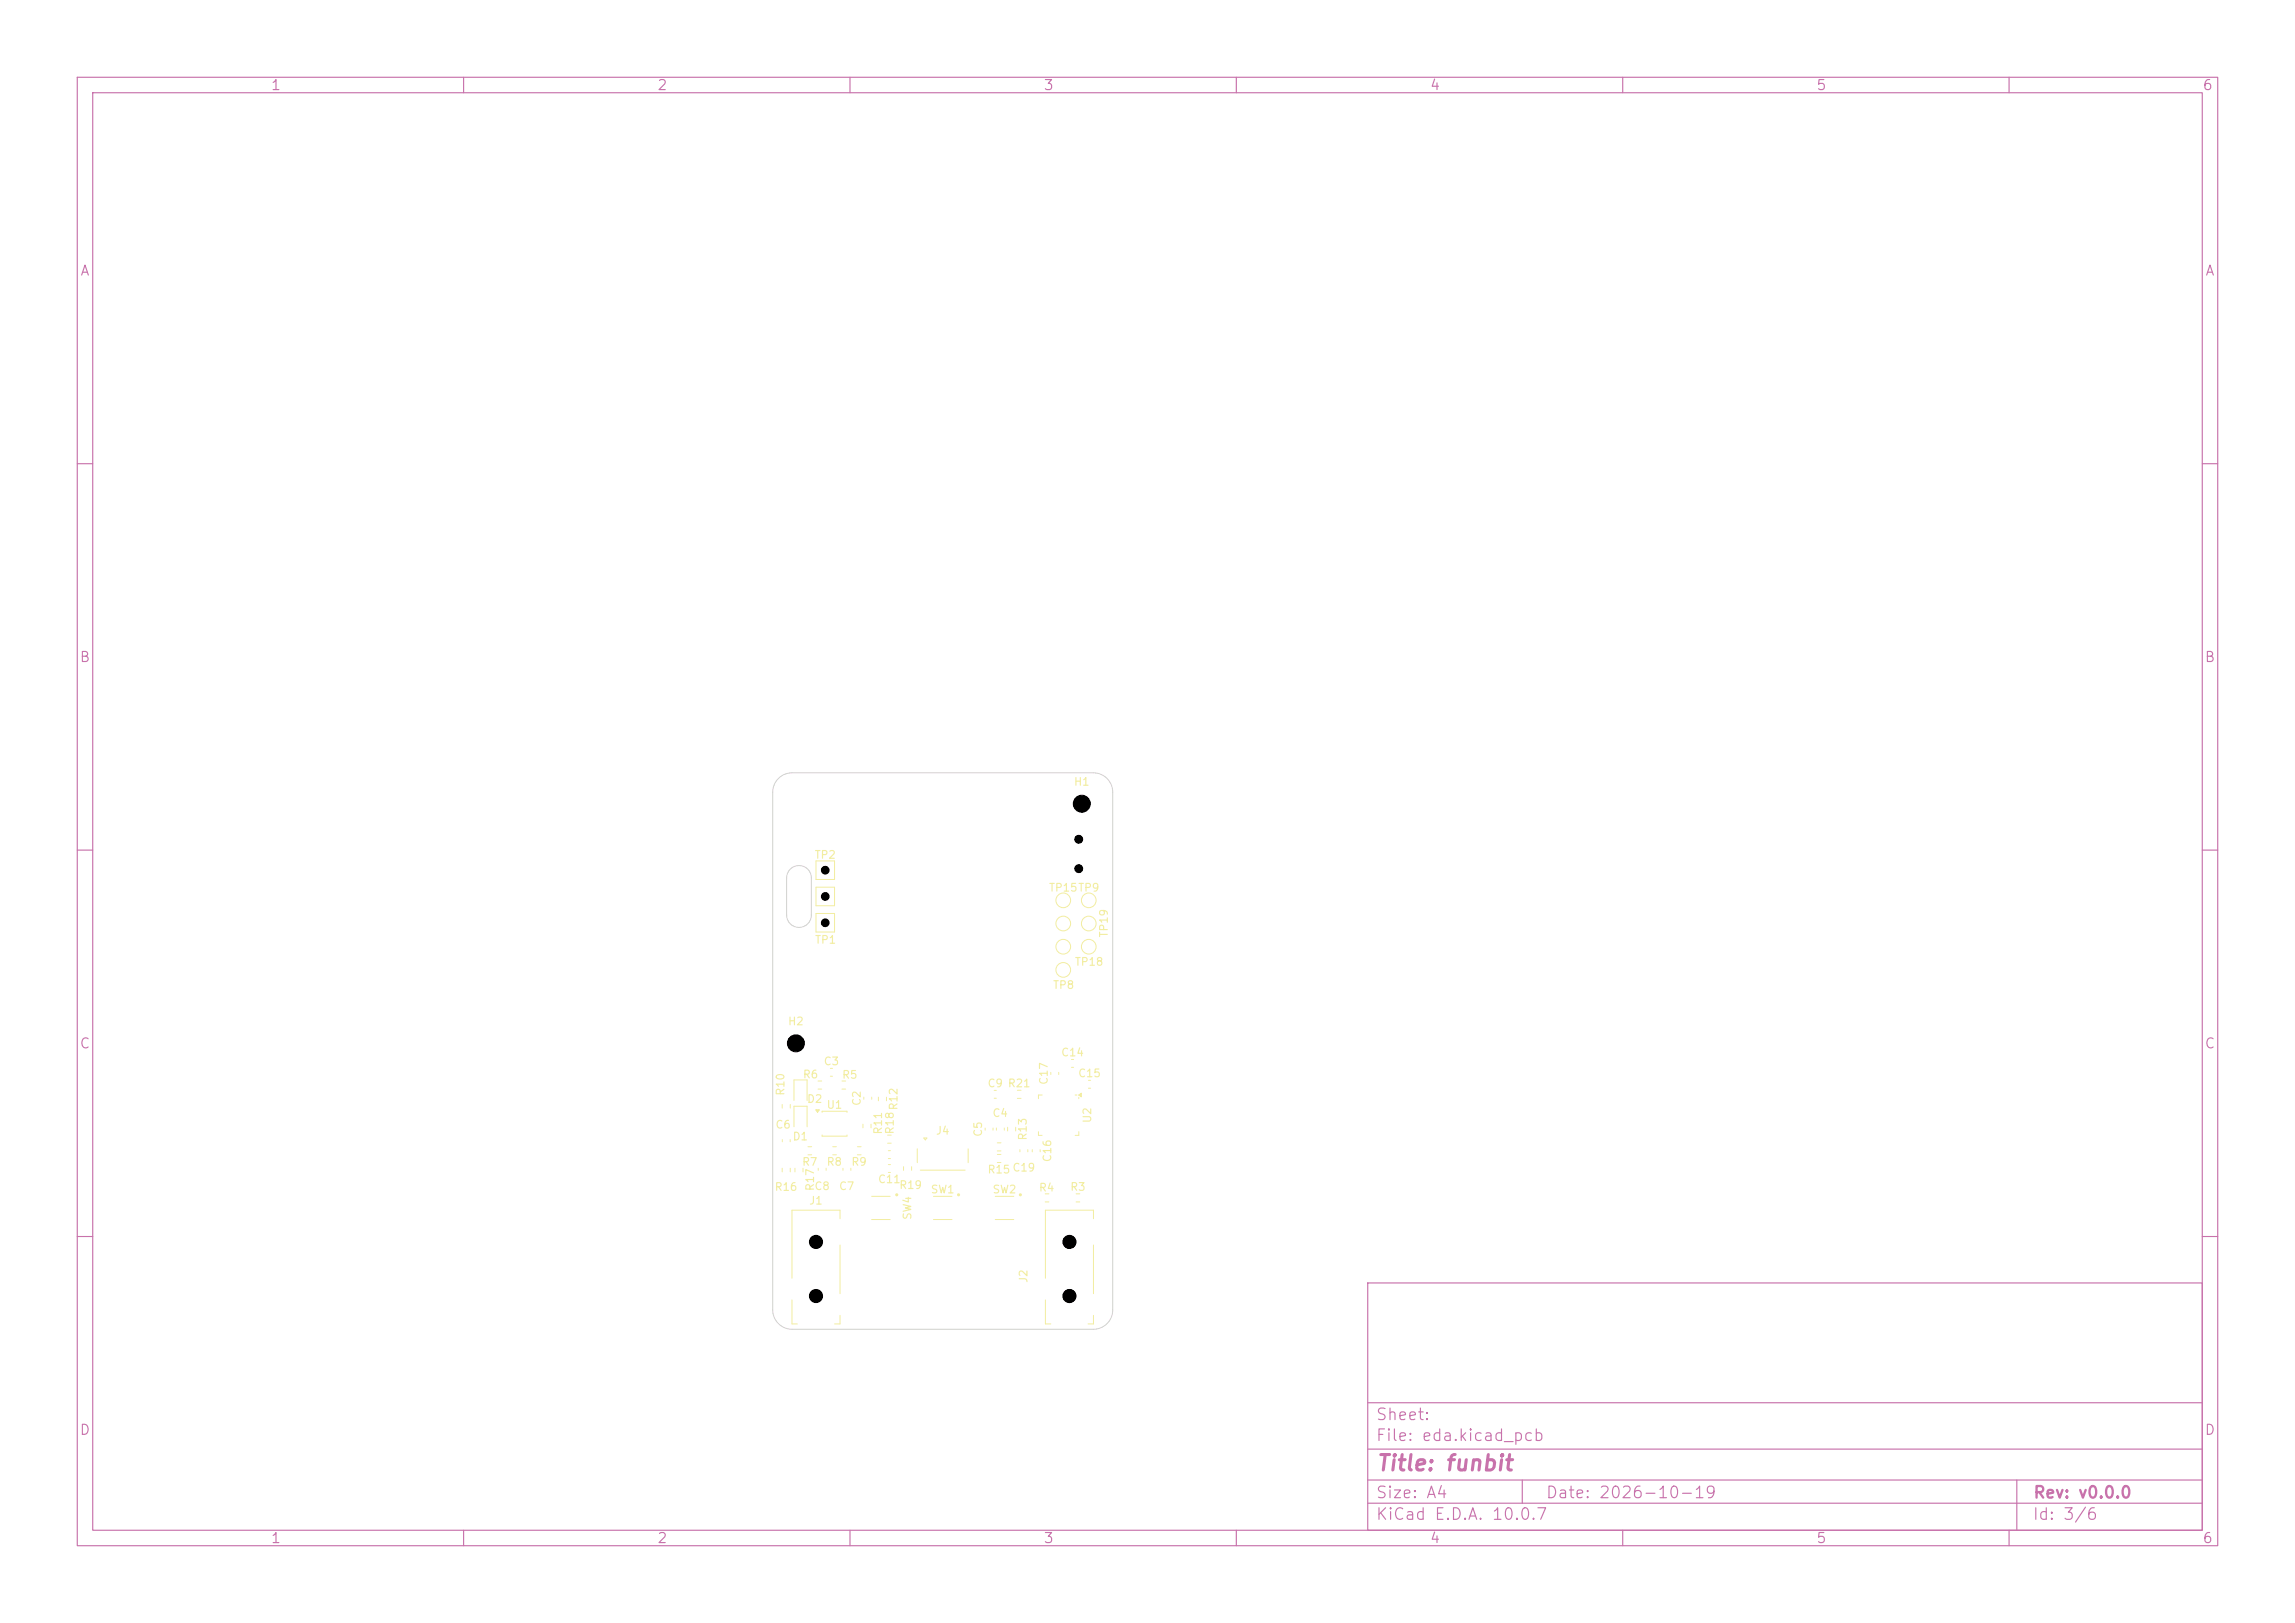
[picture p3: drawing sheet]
<svg xmlns="http://www.w3.org/2000/svg" width="297mm" height="210mm" viewBox="0 0 297 210" stroke-linecap="round" stroke-linejoin="round" font-family="sans-serif">
<defs><g id="words">
<text font-size="2" fill="#c872ab" x="178" y="190.8">Title: funbit</text>
<g font-size="1.5" fill="#c872ab">
<text x="178" y="184.1">Sheet:</text>
<text x="178" y="186.8">File: eda.kicad_pcb</text>
<text x="178" y="197">KiCad E.D.A. 10.0.7</text>
<text x="178" y="194.2">Size: A4</text>
<text x="200" y="194.2">Date: 2026-10-19</text>
<text x="263" y="197">Id: 3/6</text>
<text x="263" y="194.2">Rev: v0.0.0</text>
</g>
<g font-size="1.3" fill="#c872ab">
<text x="35" y="12">1</text>
<text x="85" y="12">2</text>
<text x="135" y="12">3</text>
<text x="185" y="12">4</text>
<text x="235" y="12">5</text>
<text x="285" y="12">6</text>
<text x="10.3" y="36">A</text>
<text x="285.3" y="36">A</text>
<text x="10.2" y="86">B</text>
<text x="285.2" y="86">B</text>
<text x="10.2" y="136">C</text>
<text x="285.2" y="136">C</text>
<text x="10.2" y="186">D</text>
<text x="285.2" y="186">D</text>
<text x="35" y="200">1</text>
<text x="85" y="200">2</text>
<text x="135" y="200">3</text>
<text x="185" y="200">4</text>
<text x="235" y="200">5</text>
<text x="285" y="200">6</text>
</g>
<g font-size="1" fill="#f2eda1">
<text x="138.9" y="101.9">H1</text>
<text x="105.3" y="111.4">TP2</text>
<text x="135.7" y="115.6">TP15TP9</text>
<text x="105.4" y="122.4">TP1</text>
<text x="139" y="125.2">TP18</text>
<text x="143.6" y="121.4" transform="rotate(-90 143.6 121.4)">TP19</text>
<text x="136.2" y="128.2">TP8</text>
<text x="101.9" y="132.9">H2</text>
<text x="137.2" y="136.9">C14</text>
<text x="101.8" y="141.9" transform="rotate(-90 101.8 141.9)">R10</text>
<text x="103.8" y="139.8">R6</text>
<text x="104.4" y="143">D2</text>
<text x="106.5" y="138.1">C3</text>
<text x="106.9" y="143.7">U1</text>
<text x="108.9" y="139.8">R5</text>
<text x="111.6" y="143.2" transform="rotate(-90 111.6 143.2)">C2</text>
<text x="116.4" y="143.8" transform="rotate(-90 116.4 143.8)">R12</text>
<text x="127.7" y="140.9">C9 R21</text>
<text x="135.8" y="140.5" transform="rotate(-90 135.8 140.5)">C17</text>
<text x="139.4" y="139.6">C15</text>
<text x="100.3" y="146.3">C6</text>
<text x="102.5" y="147.8">D1</text>
<text x="114.4" y="146.9" transform="rotate(-90 114.4 146.9)">R11</text>
<text x="115.9" y="146.9" transform="rotate(-90 115.9 146.9)">R18</text>
<text x="121" y="147.1">J4</text>
<text x="127.3" y="147.2" transform="rotate(-90 127.3 147.2)">C5</text>
<text x="128.4" y="144.8">C4</text>
<text x="133.1" y="147.7" transform="rotate(-90 133.1 147.7)">R13</text>
<text x="141.5" y="145.4" transform="rotate(-90 141.5 145.4)">U2</text>
<text x="100.2" y="154.3">R16</text>
<text x="103.7" y="151.1">R7</text>
<text x="105.3" y="154.2">C8</text>
<text x="105.6" y="154.2" transform="rotate(-90 105.6 154.2)">R17</text>
<text x="106.9" y="151.1">R8</text>
<text x="108.5" y="154.2">C7</text>
<text x="110.1" y="151.1">R9</text>
<text x="113.5" y="153.3">C11</text>
<text x="116.3" y="154.1">R19</text>
<text x="120.4" y="154.7">SW1</text>
<text x="127.7" y="152.1">R15</text>
<text x="128.4" y="154.7">SW2</text>
<text x="130.9" y="151.8">C19</text>
<text x="134.4" y="154.4">R4</text>
<text x="136.3" y="150.5" transform="rotate(-90 136.3 150.5)">C16</text>
<text x="138.4" y="154.3">R3</text>
<text x="104.6" y="156.1">J1</text>
<text x="118.2" y="157.9" transform="rotate(-90 118.2 157.9)">SW4</text>
<text x="133.2" y="166.1" transform="rotate(-90 133.2 166.1)">J2</text>
</g>
</g></defs>
<g fill="none" stroke="#c872ab" stroke-width=".15">
<path d="M10 10h277v190h-277zM12 12h273v186h-273zM60 10v2M110 10v2M160 10v2M210 10v2M260 10v2M10 60h2M285 60h2M10 110h2M285 110h2M10 160h2"/>
<path d="M177 166h108v32h-108zM285 160h2M60 198v2M110 198v2M160 198v2M177 194.5h108M177 191.5h108M177 187.5h108M177 181.5h108M197 191.5v3M210 198v2M260 198v2"/>
<path d="M261 191.5v6.5"/>
</g>
<g fill="none" stroke="#f2eda1" stroke-width=".13">
<path d="M105.6 114.8h2.4v2.4h-2.4zM138.7 137.1h.2M138.7 138.1h.2M140.9 139.8h.2M101.2 142.9v.5M101.2 151.2v.4M102.3 142.9v.5M102.3 151.2v.4M102.9 151.2v.4M103.9 151.2v.4M105.6 143.6h.4l-.2 .3zM106.4 143.9v-.1h3.2v.1"/>
<path d="M106.4 146.9v.1h3.2v-.1M111 148.4h.4M111 149.4h.4M115 150.7h.2M115 151.7h.2M116.9 151v.4M118 151v.4M118.7 148.7v1.8M119.1 151.4h5.8M119.5 147.3h.4l-.2 .2zM120.8 154.8h2.4M120.8 157.8h2.4"/>
<path d="M125.3 148.7v1.8M127.5 146v.2M128.5 146v.2M129.1 149.4h.4M129.1 150.4h.4M140.9 140.8h.2"/>
<circle cx="137.6" cy="119.5" r=".95"/>
<circle cx="140.9" cy="119.5" r=".95"/>
<circle cx="137.6" cy="122.5" r=".95"/>
</g>
<circle cx="124" cy="154.6" r=".1" fill="none" stroke="#f2eda1" stroke-width=".2"/>
<path d="M105.6 143.6h.4l-.2 .3z" fill="#f2eda1"/>
<g fill="none" stroke="#f2eda1" stroke-width=".13">
<path d="M105.6 118.2h2.4v2.4h-2.4zM105.6 111.4h2.4v2.4h-2.4zM107.5 138.2h.2M107.5 139.3h.2M101.2 147.5v.2M102.3 147.5v.2M102.8 142.4v-2.7h1.6v2.7M112.8 154.8h2.4M112.8 157.8h2.4M128.7 141.1h.2M128.7 142.1h.2M128.9 146v.2"/>
<path d="M130 146v.2M131.7 141.1h.4M131.7 142.1h.4M133.6 148.8v.2M134.4 146.4v.5h.5M134.6 148.8v.2M134.9 141.7h-.5v.5M135.3 154.5h.4M135.3 155.5h.4M139.1 141.7h.3M139.6 146.4v.5h-.5M139.6 142v.2"/>
<path d="M139.6 141.7l.3-.2v.4z"/>
</g>
<circle cx="116" cy="154.6" r=".1" fill="none" stroke="#f2eda1" stroke-width=".2"/>
<path d="M139.6 141.7l.3-.2v.4z" fill="#f2eda1"/>
<g fill="none" stroke="#f2eda1" stroke-width=".13">
<path d="M105.9 139.9h.4M109 139.9h.4M136 138.8v.2M137 138.8v.2M102.7 145.8v-2.7h1.7v2.7M104.6 148.4h.4M104.6 149.4h.4M105.9 140.9h.4M105.9 151.2v.2M106.9 151.2v.2M107.8 148.4h.4M107.8 149.4h.4"/>
<path d="M108.7 157.7v-1.1h-6.2v8.8M109 140.9h.4M109.1 151.2v.2M110.1 151.2v.2M111.7 145.5v.4M111.8 142v.2M112.7 145.5v.4M112.8 142v.2M113.7 142v.4M114.7 142v.4M114.9 146.9h.4M114.9 147.9h.4"/>
<path d="M115 148.9h.2M115 149.9h.2M128.8 154.8h2.4M128.8 157.8h2.4M129.1 147.9h.4M129.1 148.9h.4M130.4 145.9v.4M131.4 145.9v.4M132 148.8v.2M133 148.8v.2M139.3 154.5h.4M139.3 155.5h.4"/>
<path d="M141.5 157.7v-1.1h-6.2v8.8M102.5 168.2v3.1h.7M108.7 170.2v1.1h-.7M108.7 161.1v6.3M135.3 168.2v3.1h.7M141.5 170.2v1.1h-.7M141.5 161.1v6.3"/>
<circle cx="137.6" cy="116.5" r=".95"/>
<circle cx="140.9" cy="116.5" r=".95"/>
<circle cx="137.6" cy="125.5" r=".95"/>
<circle cx="140.9" cy="122.5" r=".95"/>
</g>
<circle cx="132" cy="154.6" r=".1" fill="none" stroke="#f2eda1" stroke-width=".2"/>
<path d="M100.7 100.7a2.5 2.5 0 0 1 1.8-.7h39a2.5 2.5 0 0 1 2.5 2.5v67a2.5 2.5 0 0 1-2.5 2.5h-39a2.5 2.5 0 0 1-2.5-2.5v-67a2.5 2.5 0 0 1 .7-1.8zM102.3 112.5a1.6 1.6 0 0 1 1.7-.4 1.6 1.6 0 0 1 1 1.5v4.8a1.6 1.6 0 0 1-1.6 1.6 1.6 1.6 0 0 1-1.6-1.6v-4.9l.2-.6z" fill="none" stroke="#d0d2cd" stroke-width=".13"/>
<g fill="#000" stroke="#000" stroke-width=".13">
<circle cx="106.8" cy="119.4" r=".5"/>
<circle cx="106.8" cy="116" r=".5"/>
<circle cx="106.8" cy="112.6" r=".5"/>
<circle cx="139.6" cy="108.6" r=".51"/>
<circle cx="139.6" cy="112.4" r=".51"/>
<circle cx="140" cy="104" r="1.1"/>
<circle cx="103" cy="135" r="1.1"/>
<circle cx="105.6" cy="167.7" r=".85"/>
<circle cx="105.6" cy="160.7" r=".85"/>
<circle cx="138.4" cy="167.7" r=".85"/>
<circle cx="138.4" cy="160.7" r=".85"/>
</g>
<use href="#words"/>
</svg>
